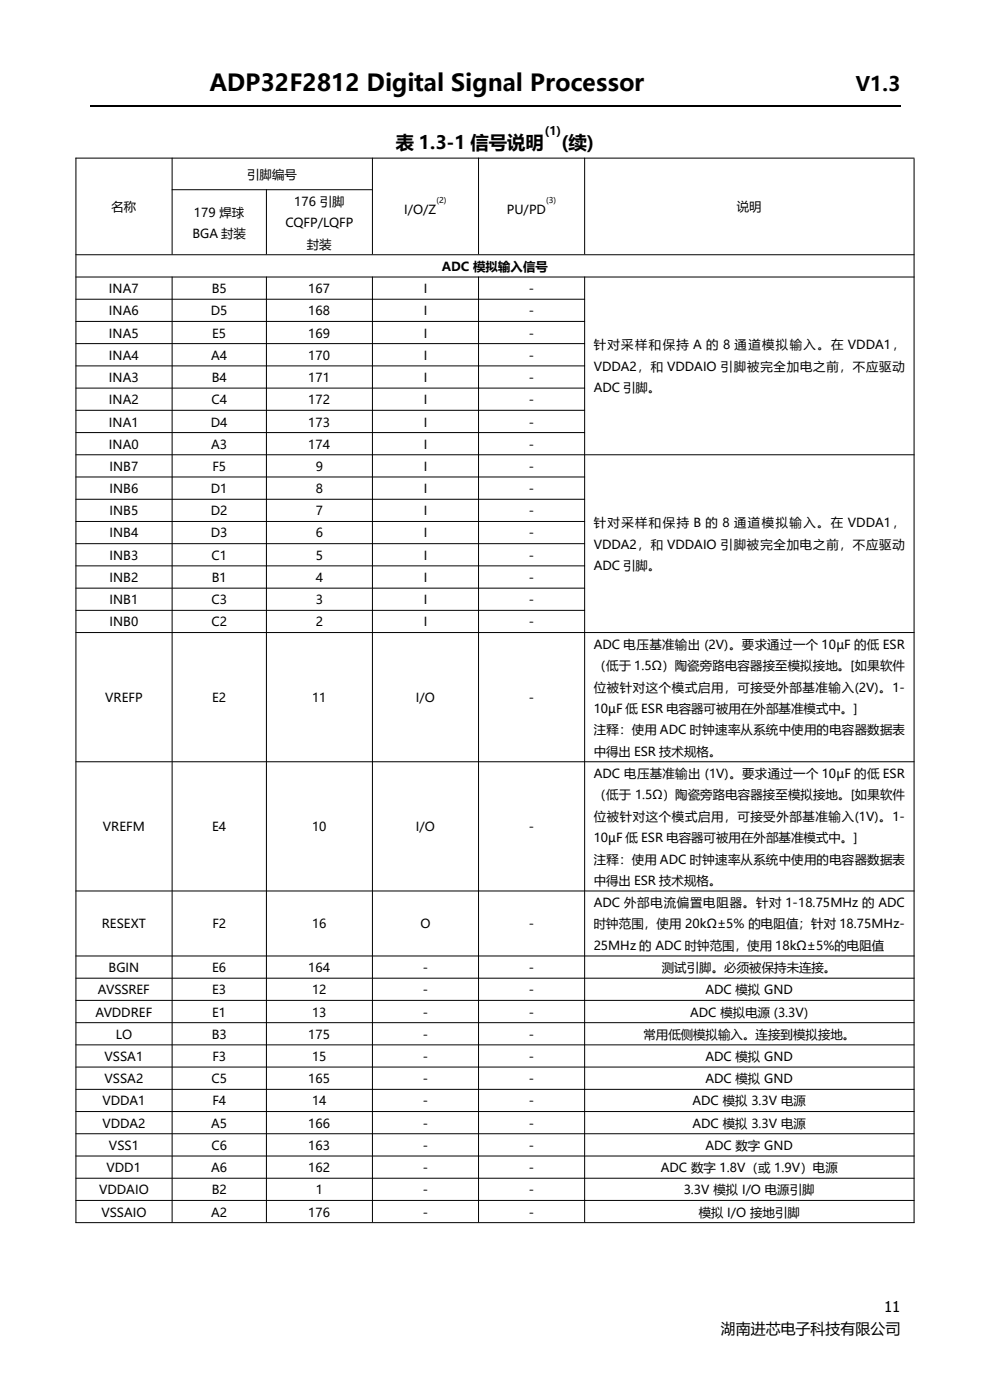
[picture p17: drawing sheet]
<svg xmlns="http://www.w3.org/2000/svg" width="210mm" height="297mm" viewBox="0 0 210 297" stroke-linecap="round" stroke-linejoin="round" font-family="sans-serif">
<defs><g id="words">
<text font-size="5" x="44.4" y="19.4">ADP32F2812 Digital Signal Processor</text>
<text font-size="4.2" x="181.6" y="19.4">V1.3</text>
<g font-size="3.9">
<text x="84" y="31.7">表 1.3-1 信号说明</text>
<text x="119.1" y="31.7">(续)</text>
</g>
<g font-size="3.2">
<text x="187.5" y="278.4">11</text>
<text x="152.9" y="283">湖南进芯电子科技有限公司</text>
</g>
<g font-size="2.6">
<text x="52.5" y="37.9">引脚编号</text>
<text x="23.7" y="44.8">名称</text>
<text x="41.1" y="45.9">179 焊球</text>
<text x="62.4" y="43.7">176 引脚</text>
<text x="85.8" y="45.4">I/O/Z</text>
<text x="107.5" y="45.4">PU/PD</text>
<text x="156.3" y="44.8">说明</text>
<text x="40.8" y="50.5">BGA 封装</text>
<text x="60.5" y="48.2">CQFP/LQFP</text>
<text x="65.1" y="52.7">封装</text>
<text x="93.7" y="57.5">ADC 模拟输入信号</text>
<text x="23.1" y="62.2">INA7</text>
<text x="44.9" y="62.2">B5</text>
<text x="65.4" y="62.2">167</text>
<text x="89.9" y="62.2">I</text>
<text x="112.2" y="62.2">-</text>
<text x="23.1" y="66.9">INA6</text>
<text x="23.1" y="71.6">INA5</text>
<text x="44.7" y="66.9">D5</text>
<text x="45" y="71.6">E5</text>
<text x="65.4" y="66.9">168</text>
<text x="65.4" y="71.6">169</text>
<text x="89.9" y="66.9">I</text>
<text x="89.9" y="71.6">I</text>
<text x="112.2" y="66.9">-</text>
<text x="112.2" y="71.6">-</text>
<text x="23.1" y="76.3">INA4</text>
<text x="44.8" y="76.3">A4</text>
<text x="65.4" y="76.3">170</text>
<text x="89.9" y="76.3">I</text>
<text x="112.2" y="76.3">-</text>
<text x="125.9" y="74.1">针对采样和保持 A 的 8 通道模拟输入。在 VDDA1，</text>
<text x="23.1" y="81">INA3</text>
<text x="44.9" y="81">B4</text>
<text x="65.4" y="81">171</text>
<text x="89.9" y="81">I</text>
<text x="112.2" y="81">-</text>
<text x="125.9" y="78.7">VDDA2，和 VDDAIO 引脚被完全加电之前，不应驱动</text>
<text x="125.9" y="83.2">ADC 引脚。</text>
<text x="23.1" y="85.7">INA2</text>
<text x="44.9" y="85.7">C4</text>
<text x="65.4" y="85.7">172</text>
<text x="89.9" y="85.7">I</text>
<text x="112.2" y="85.7">-</text>
<text x="23.1" y="90.5">INA1</text>
<text x="23.1" y="95.2">INA0</text>
<text x="44.7" y="90.5">D4</text>
<text x="44.8" y="95.2">A3</text>
<text x="65.4" y="90.5">173</text>
<text x="65.4" y="95.2">174</text>
<text x="89.9" y="90.5">I</text>
<text x="89.9" y="95.2">I</text>
<text x="112.2" y="90.5">-</text>
<text x="112.2" y="95.2">-</text>
<text x="23.2" y="99.9">INB7</text>
<text x="45" y="99.9">F5</text>
<text x="67" y="99.9">9</text>
<text x="89.9" y="99.9">I</text>
<text x="112.2" y="99.9">-</text>
<text x="23.2" y="104.6">INB6</text>
<text x="44.7" y="104.6">D1</text>
<text x="67" y="104.6">8</text>
<text x="89.9" y="104.6">I</text>
<text x="112.2" y="104.6">-</text>
<text x="23.2" y="109.3">INB5</text>
<text x="44.7" y="109.3">D2</text>
<text x="67" y="109.3">7</text>
<text x="89.9" y="109.3">I</text>
<text x="112.2" y="109.3">-</text>
<text x="125.9" y="111.9">针对采样和保持 B 的 8 通道模拟输入。在 VDDA1，</text>
<text x="23.2" y="114">INB4</text>
<text x="23.2" y="118.8">INB3</text>
<text x="44.7" y="114">D3</text>
<text x="44.9" y="118.8">C1</text>
<text x="67" y="114">6</text>
<text x="67" y="118.8">5</text>
<text x="89.9" y="114">I</text>
<text x="89.9" y="118.8">I</text>
<text x="112.2" y="114">-</text>
<text x="112.2" y="118.8">-</text>
<text x="125.9" y="116.4">VDDA2，和 VDDAIO 引脚被完全加电之前，不应驱动</text>
<text x="23.2" y="123.5">INB2</text>
<text x="44.9" y="123.5">B1</text>
<text x="67" y="123.5">4</text>
<text x="89.9" y="123.5">I</text>
<text x="112.2" y="123.5">-</text>
<text x="125.9" y="120.9">ADC 引脚。</text>
<text x="23.2" y="128.2">INB1</text>
<text x="44.9" y="128.2">C3</text>
<text x="67" y="128.2">3</text>
<text x="89.9" y="128.2">I</text>
<text x="112.2" y="128.2">-</text>
<text x="23.2" y="132.9">INB0</text>
<text x="44.9" y="132.9">C2</text>
<text x="67" y="132.9">2</text>
<text x="89.9" y="132.9">I</text>
<text x="112.2" y="132.9">-</text>
<text x="125.9" y="137.6">ADC 电压基准输出 (2V)。要求通过一个 10µF 的低 ESR</text>
<text x="125.9" y="142.1">（低于 1.5Ω）陶瓷旁路电容器接至模拟接地。[如果软件</text>
<text x="22.3" y="148.9">VREFP</text>
<text x="45" y="148.9">E2</text>
<text x="66.2" y="148.9">11</text>
<text x="88.2" y="148.9">I/O</text>
<text x="112.2" y="148.9">-</text>
<text x="125.9" y="146.7">位被针对这个模式启用，可接受外部基准输入(2V)。1-</text>
<text x="125.9" y="151.2">10µF 低 ESR 电容器可被用在外部基准模式中。]</text>
<text x="125.9" y="155.8">注释：使用 ADC 时钟速率从系统中使用的电容器数据表</text>
<text x="125.9" y="160.3">中得出 ESR 技术规格。</text>
<text x="125.9" y="165">ADC 电压基准输出 (1V)。要求通过一个 10µF 的低 ESR</text>
<text x="125.9" y="169.6">（低于 1.5Ω）陶瓷旁路电容器接至模拟接地。[如果软件</text>
<text x="21.8" y="176.3">VREFM</text>
<text x="45" y="176.3">E4</text>
<text x="66.2" y="176.3">10</text>
<text x="88.2" y="176.3">I/O</text>
<text x="112.2" y="176.3">-</text>
<text x="125.9" y="174.1">位被针对这个模式启用，可接受外部基准输入(1V)。1-</text>
<text x="125.9" y="178.6">10µF 低 ESR 电容器可被用在外部基准模式中。]</text>
<text x="125.9" y="183.2">注释：使用 ADC 时钟速率从系统中使用的电容器数据表</text>
<text x="125.9" y="187.7">中得出 ESR 技术规格。</text>
<text x="21.6" y="197">RESEXT</text>
<text x="45" y="197">F2</text>
<text x="66.2" y="197">16</text>
<text x="89.2" y="197">O</text>
<text x="112.2" y="197">-</text>
<text x="125.9" y="192.4">ADC 外部电流偏置电阻器。针对 1-18.75MHz 的 ADC</text>
<text x="125.9" y="197">时钟范围，使用 20kΩ±5% 的电阻值；针对 18.75MHz-</text>
<text x="125.9" y="201.5">25MHz 的 ADC 时钟范围，使用 18kΩ±5%的电阻值</text>
<text x="23" y="206.2">BGIN</text>
<text x="45" y="206.2">E6</text>
<text x="65.4" y="206.2">164</text>
<text x="89.7" y="206.2">-</text>
<text x="112.2" y="206.2">-</text>
<text x="140.4" y="206.2">测试引脚。必须被保持未连接。</text>
<text x="20.2" y="215.7">AVDDREF</text>
<text x="20.7" y="210.9">AVSSREF</text>
<text x="45" y="210.9">E3</text>
<text x="45" y="215.7">E1</text>
<text x="66.2" y="210.9">12</text>
<text x="66.2" y="215.7">13</text>
<text x="89.7" y="210.9">-</text>
<text x="89.7" y="215.7">-</text>
<text x="112.2" y="210.9">-</text>
<text x="112.2" y="215.7">-</text>
<text x="146.4" y="215.7">ADC 模拟电源 (3.3V)</text>
<text x="149.6" y="210.9">ADC 模拟 GND</text>
<text x="24.6" y="220.4">LO</text>
<text x="44.9" y="220.4">B3</text>
<text x="65.4" y="220.4">175</text>
<text x="89.7" y="220.4">-</text>
<text x="112.2" y="220.4">-</text>
<text x="136.5" y="220.4">常用低侧模拟输入。连接到模拟接地。</text>
<text x="22.2" y="225.1">VSSA1</text>
<text x="45" y="225.1">F3</text>
<text x="66.2" y="225.1">15</text>
<text x="89.7" y="225.1">-</text>
<text x="112.2" y="225.1">-</text>
<text x="149.6" y="225.1">ADC 模拟 GND</text>
<text x="22.2" y="229.8">VSSA2</text>
<text x="44.9" y="229.8">C5</text>
<text x="65.4" y="229.8">165</text>
<text x="89.7" y="229.8">-</text>
<text x="112.2" y="229.8">-</text>
<text x="149.6" y="229.8">ADC 模拟 GND</text>
<text x="21.7" y="234.5">VDDA1</text>
<text x="21.7" y="239.2">VDDA2</text>
<text x="44.8" y="239.2">A5</text>
<text x="45" y="234.5">F4</text>
<text x="65.4" y="239.2">166</text>
<text x="66.2" y="234.5">14</text>
<text x="89.7" y="234.5">-</text>
<text x="89.7" y="239.2">-</text>
<text x="112.2" y="234.5">-</text>
<text x="112.2" y="239.2">-</text>
<text x="146.9" y="234.5">ADC 模拟 3.3V 电源</text>
<text x="146.9" y="239.2">ADC 模拟 3.3V 电源</text>
<text x="23.1" y="243.9">VSS1</text>
<text x="44.9" y="243.9">C6</text>
<text x="65.4" y="243.9">163</text>
<text x="89.7" y="243.9">-</text>
<text x="112.2" y="243.9">-</text>
<text x="149.6" y="243.9">ADC 数字 GND</text>
<text x="22.6" y="248.6">VDD1</text>
<text x="44.8" y="248.6">A6</text>
<text x="65.4" y="248.6">162</text>
<text x="89.7" y="248.6">-</text>
<text x="112.2" y="248.6">-</text>
<text x="140.2" y="248.6">ADC 数字 1.8V（或 1.9V）电源</text>
<text x="21" y="253.4">VDDAIO</text>
<text x="44.9" y="253.4">B2</text>
<text x="67" y="253.4">1</text>
<text x="89.7" y="253.4">-</text>
<text x="112.2" y="253.4">-</text>
<text x="145" y="253.4">3.3V 模拟 I/O 电源引脚</text>
<text x="21.5" y="258.1">VSSAIO</text>
<text x="44.8" y="258.1">A2</text>
<text x="65.4" y="258.1">176</text>
<text x="89.7" y="258.1">-</text>
<text x="112.2" y="258.1">-</text>
<text x="148.2" y="258.1">模拟 I/O 接地引脚</text>
</g>
<text font-size="2.5" x="115.6" y="28.6">(1)</text>
<g font-size="1.7">
<text x="92.6" y="43.1">(2)</text>
<text x="115.9" y="43.1">(3)</text>
</g>
</g></defs>
<path d="M19 22.5h172" fill="none" stroke="#000" stroke-width=".25"/>
<g fill="none" stroke="#000" stroke-width=".21">
<path d="M16 33.5h178M16.1 33.5v226M36.5 33.5v20.5M79 33.5v20.5M101.5 33.5v20.5M124 33.5v20.5M193.9 33.6v225.9M16 54h178M16 58.8h178M36.4 40.2h42.7M36.5 58.7v200.6M56.5 40.2v13.8"/>
<path d="M56.5 58.7v200.6M79 58.7v200.6M101.5 58.7v200.6M124 58.7v200.6M16 63.5h108.1M16 68.2h108.1M16 72.9h108.1M16 77.6h108.1M16 82.3h108.1M16 87h108.1M16 91.8h108.1M16 96.5h178"/>
<path d="M16 101.2h108.1M16 105.9h108.1M16 110.6h108.1M16 115.3h108.1M16 120h108.1M16 124.8h108.1M16 129.5h108.1M16 134.2h178M16 161.6h178M16 189h178M16 202.8h178M16 207.5h178"/>
<path d="M16 212.2h178M16 217h178M16 221.7h178M16 226.4h178M16 231.1h178M16 235.8h178M16 240.5h178M16 245.2h178M16 250h178M16 254.7h178M16 259.4h178"/>
</g>
<use href="#words"/>
</svg>
